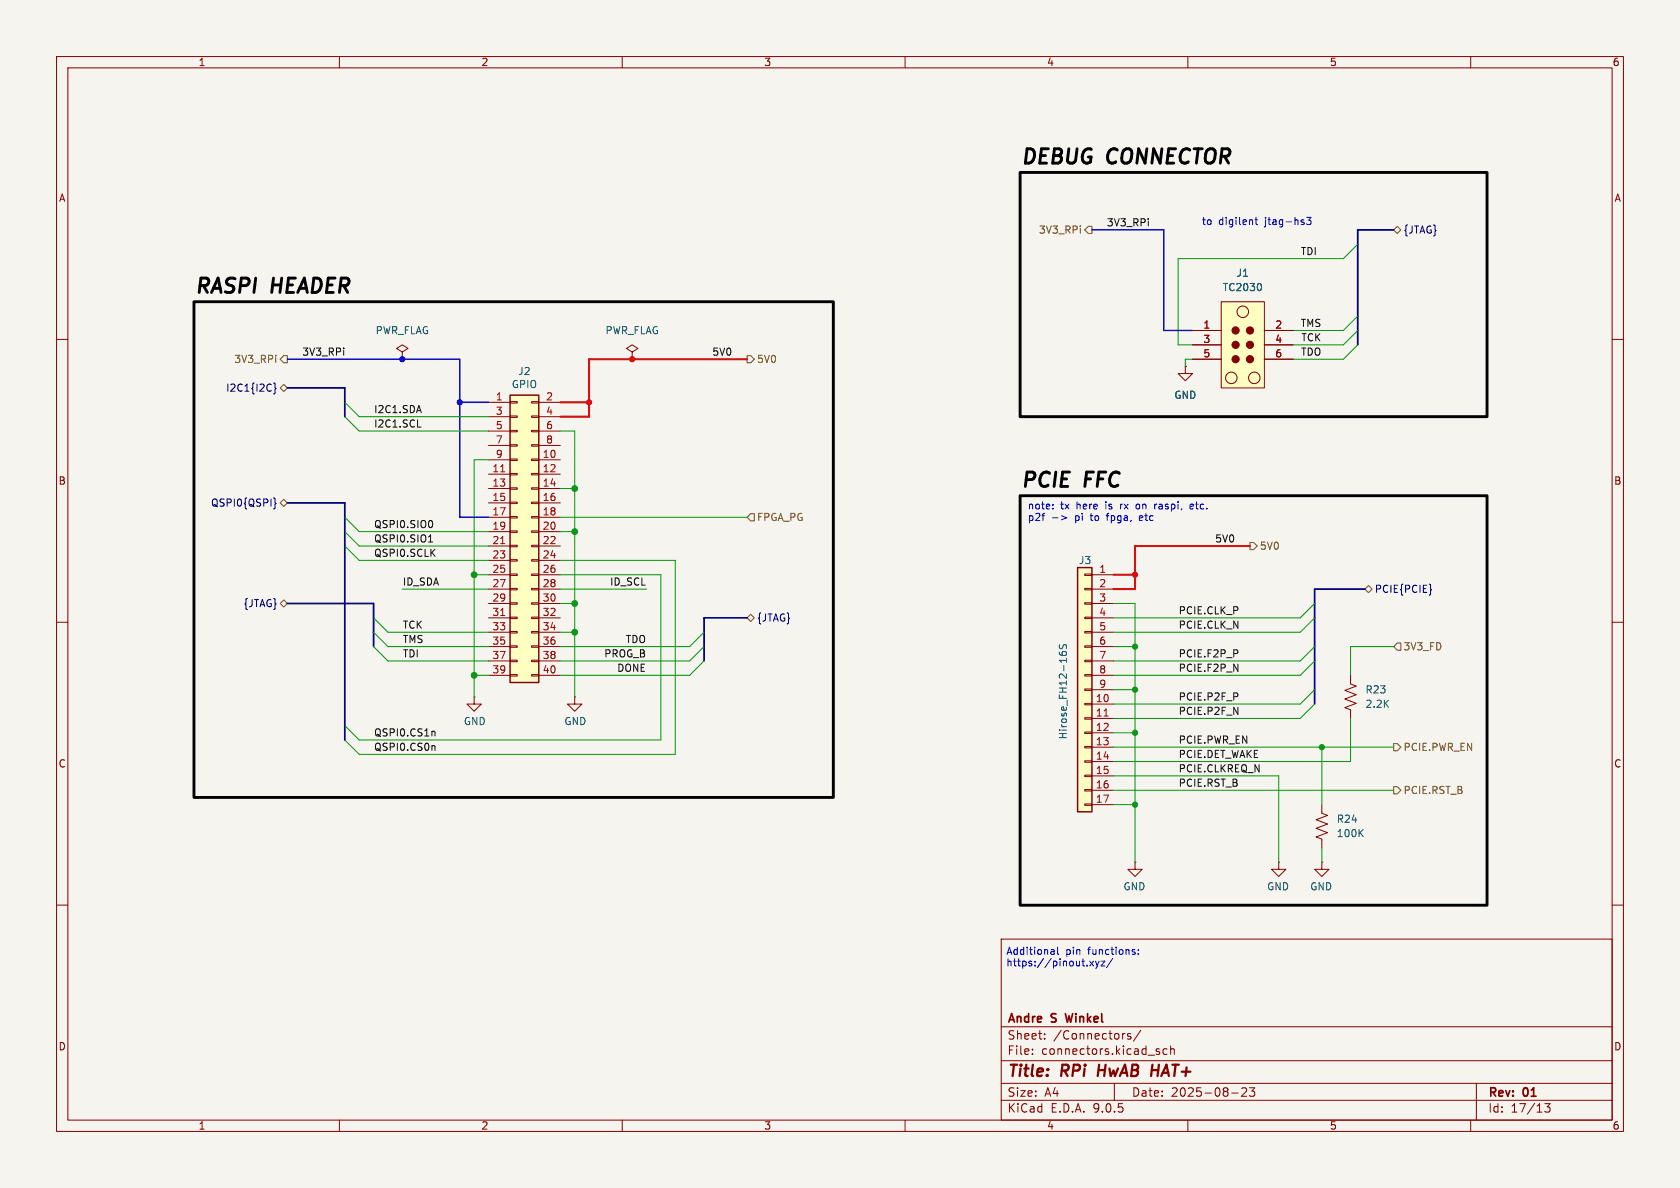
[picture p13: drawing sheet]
<svg xmlns="http://www.w3.org/2000/svg" width="297mm" height="210mm" viewBox="0 0 297 210" stroke-linecap="round" stroke-linejoin="round" font-family="sans-serif">
<defs><g id="words">
<g font-size="3.5">
<text x="180.3" y="29.7">DEBUG</text>
<text x="195.9" y="29.7">CONNECTOR</text>
<text x="34.3" y="52.6">RASPI</text>
<text x="48.1" y="52.6">HEADER</text>
<text x="180.3" y="86.9">PCIE</text>
<text x="191.9" y="86.9">FFC</text>
</g>
<g font-size="2.8" fill="#840000">
<text x="178" y="190.9">Title:</text>
<text x="187.7" y="190.9">RPi</text>
<text x="194.9" y="190.9">HwAB HAT+</text>
</g>
<g font-size="2.1" fill="#840000">
<text x="178" y="184">Sheet:</text>
<text x="178" y="181.2">Andre</text>
<text x="186" y="181.2">S</text>
<text x="186.2" y="184">/Connectors/</text>
<text x="189.1" y="181.2">Winkel</text>
<text x="178" y="186.7">File:</text>
<text x="184.1" y="186.7">connectors.kicad_sch</text>
<text x="178" y="196.9">KiCad</text>
<text x="178" y="194.1">Size:</text>
<text x="184.7" y="194.1">A4</text>
<text x="185.7" y="196.9">E.D.A.</text>
<text x="193.3" y="196.9">9.0.5</text>
<text x="200" y="194.1">Date:</text>
<text x="207" y="194.1">2025-08-23</text>
<text x="263" y="194.3">Rev:</text>
<text x="263" y="196.9">Id:</text>
<text x="267.1" y="196.9">17/13</text>
<text x="269.4" y="194.3">01</text>
</g>
<g font-size="1.8" fill="#840000">
<text x="35" y="11.9">1</text>
<text x="85" y="11.9">2</text>
<text x="135" y="11.9">3</text>
<text x="185" y="11.9">4</text>
<text x="235" y="11.9">5</text>
<text x="285" y="11.9">6</text>
<text x="10.3" y="35.9">A</text>
<text x="285.3" y="35.9">A</text>
<text x="10.3" y="85.9">B</text>
<text x="285.3" y="85.9">B</text>
<text x="10.3" y="135.9">C</text>
<text x="285.3" y="135.9">C</text>
<text x="10.3" y="185.9">D</text>
<text x="285.3" y="185.9">D</text>
<text x="35" y="199.9">1</text>
<text x="85" y="199.9">2</text>
<text x="135" y="199.9">3</text>
<text x="185" y="199.9">4</text>
<text x="235" y="199.9">5</text>
<text x="285" y="199.9">6</text>
</g>
<g font-size="1.8" fill="#725600">
<text x="183.6" y="41.5">3V3_RPi</text>
<text x="41.3" y="64.4">3V3_RPi</text>
<text x="133.7" y="64.4">5V0</text>
<text x="133.7" y="92.3">FPGA_PG</text>
<text x="222.6" y="97.4">5V0</text>
<text x="248" y="115.2">3V3_FD</text>
<text x="248" y="132.9">PCIE.PWR_EN</text>
<text x="248" y="140.6">PCIE.RST_B</text>
</g>
<g font-size="1.8" fill="#0f0f0f">
<text x="195.6" y="40.1">3V3_RPi</text>
<text x="229.9" y="45.2">TDI</text>
<text x="229.8" y="57.9">TMS</text>
<text x="53.3" y="63">3V3_RPi</text>
<text x="125.8" y="63">5V0</text>
<text x="229.9" y="63">TDO</text>
<text x="230" y="60.4">TCK</text>
<text x="66" y="73.1">I2C1.SDA</text>
<text x="66" y="75.7">I2C1.SCL</text>
<text x="66" y="93.4">QSPI0.SIO0</text>
<text x="66" y="96">QSPI0.SIO1</text>
<text x="214.7" y="96">5V0</text>
<text x="66" y="98.5">QSPI0.SCLK</text>
<text x="71.1" y="103.6">ID_SDA</text>
<text x="107.7" y="103.6">ID_SCL</text>
<text x="71.1" y="111.2">TCK</text>
<text x="71.1" y="113.8">TMS</text>
<text x="110.5" y="113.8">TDO</text>
<text x="208.3" y="108.7">PCIE.CLK_P</text>
<text x="208.3" y="111.2">PCIE.CLK_N</text>
<text x="71.1" y="116.3">TDI</text>
<text x="106.7" y="116.3">PROG_B</text>
<text x="109" y="118.8">DONE</text>
<text x="208.3" y="118.8">PCIE.F2P_N</text>
<text x="208.3" y="116.3">PCIE.F2P_P</text>
<text x="208.3" y="123.9">PCIE.P2F_P</text>
<text x="66" y="130.3">QSPI0.CS1n</text>
<text x="208.3" y="131.5">PCIE.PWR_EN</text>
<text x="208.3" y="126.5">PCIE.P2F_N</text>
<text x="66" y="132.8">QSPI0.CS0n</text>
<text x="208.3" y="136.6">PCIE.CLKREQ_N</text>
<text x="208.3" y="134.1">PCIE.DET_WAKE</text>
<text x="208.3" y="139.2">PCIE.RST_B</text>
</g>
<g font-size="1.8" fill="#0000c2">
<text x="212.4" y="40">to</text>
<text x="215.4" y="40">digilent</text>
<text x="223.7" y="40">jtag-hs3</text>
<text x="181.6" y="90.4">note:</text>
<text x="181.6" y="92.4">p2f</text>
<text x="187.5" y="90.4">tx</text>
<text x="190.2" y="92.4">pi</text>
<text x="190.4" y="90.4">here</text>
<text x="193.1" y="92.4">to</text>
<text x="195.7" y="90.4">is</text>
<text x="196.2" y="92.4">fpga,</text>
<text x="198.5" y="90.4">rx</text>
<text x="201.5" y="90.4">on</text>
<text x="202.1" y="92.4">etc</text>
<text x="205" y="90.4">raspi,</text>
<text x="211.5" y="90.4">etc.</text>
<text x="177.8" y="169.1">Additional</text>
<text x="177.8" y="171.2">https://pinout.xyz/</text>
<text x="188.4" y="169.1">pin</text>
<text x="192.5" y="169.1">functions:</text>
</g>
<g font-size="1.8" fill="#000084">
<text x="248" y="41.5">{JTAG}</text>
<text x="39.9" y="69.4">I2C1{I2C}</text>
<text x="37.2" y="89.8">QSPI0{QSPI}</text>
<text x="43" y="107.5">{JTAG}</text>
<text x="243" y="105">PCIE{PCIE}</text>
<text x="133.7" y="110.1">{JTAG}</text>
</g>
<g font-size="1.8" fill="#006464">
<text x="216.1" y="51.7">TC2030</text>
<text x="218.5" y="49.1">J1</text>
<text x="66.3" y="59.3">PWR_FLAG</text>
<text x="106.9" y="59.3">PWR_FLAG</text>
<text x="90.4" y="68.8">GPIO</text>
<text x="91.5" y="66.5">J2</text>
<text x="207.5" y="70.7">GND</text>
<text x="190.6" y="99.9">J3</text>
<text x="241.3" y="122.8">R23</text>
<text x="241.3" y="125.3">2.2K</text>
<text x="81.9" y="128.4">GND</text>
<text x="99.7" y="128.4">GND</text>
<text x="188.8" y="130.8" transform="rotate(-90 188.8 130.8)">Hirose_FH12-16S</text>
<text x="236.2" y="148.2">100K</text>
<text x="236.2" y="145.6">R24</text>
<text x="198.5" y="157.6">GND</text>
<text x="223.9" y="157.6">GND</text>
<text x="231.5" y="157.6">GND</text>
</g>
<g font-size="1.8" fill="#a90000">
<text x="212.7" y="58.2">1</text>
<text x="225.4" y="58.2">2</text>
<text x="212.7" y="60.7">3</text>
<text x="212.7" y="63.2">5</text>
<text x="225.4" y="60.7">4</text>
<text x="225.4" y="63.2">6</text>
<text x="87.6" y="70.9">1</text>
<text x="96.4" y="70.9">2</text>
<text x="87.6" y="73.4">3</text>
<text x="87.6" y="75.9">5</text>
<text x="96.4" y="73.4">4</text>
<text x="96.4" y="75.9">6</text>
<text x="87" y="83.6">11</text>
<text x="87.6" y="78.5">7</text>
<text x="87.6" y="81">9</text>
<text x="95.8" y="81">10</text>
<text x="95.8" y="83.6">12</text>
<text x="96.4" y="78.5">8</text>
<text x="87" y="86.1">13</text>
<text x="87" y="88.6">15</text>
<text x="95.8" y="86.1">14</text>
<text x="95.8" y="88.6">16</text>
<text x="87" y="91.2">17</text>
<text x="87" y="93.7">19</text>
<text x="95.8" y="91.2">18</text>
<text x="95.8" y="93.7">20</text>
<text x="87" y="96.3">21</text>
<text x="87" y="98.8">23</text>
<text x="87" y="101.3">25</text>
<text x="95.8" y="96.3">22</text>
<text x="95.8" y="98.8">24</text>
<text x="95.8" y="101.3">26</text>
<text x="194.2" y="101.3">1</text>
<text x="87" y="103.9">27</text>
<text x="87" y="106.4">29</text>
<text x="95.8" y="103.9">28</text>
<text x="95.8" y="106.4">30</text>
<text x="194.2" y="103.9">2</text>
<text x="194.2" y="106.4">3</text>
<text x="87" y="109">31</text>
<text x="87" y="111.5">33</text>
<text x="95.8" y="109">32</text>
<text x="95.8" y="111.5">34</text>
<text x="194.2" y="109">4</text>
<text x="194.2" y="111.5">5</text>
<text x="87" y="114">35</text>
<text x="87" y="116.6">37</text>
<text x="87" y="119.1">39</text>
<text x="95.8" y="114">36</text>
<text x="95.8" y="116.6">38</text>
<text x="95.8" y="119.1">40</text>
<text x="194.2" y="114">6</text>
<text x="194.2" y="116.6">7</text>
<text x="194.2" y="119.1">8</text>
<text x="193.6" y="124.2">10</text>
<text x="194.2" y="121.7">9</text>
<text x="193.6" y="126.7">11</text>
<text x="193.6" y="129.3">12</text>
<text x="193.6" y="131.8">13</text>
<text x="193.6" y="134.4">14</text>
<text x="193.6" y="136.9">15</text>
<text x="193.6" y="139.4">16</text>
<text x="193.6" y="142">17</text>
</g>
</g></defs>
<path d="M0 0h297v210h-297z" fill="#f5f4ef" stroke="#f5f4ef" stroke-width=".18"/>
<g fill="none" stroke="#840000" stroke-width=".18">
<path d="M10 10h277v190h-277zM12 12h273v186h-273zM60 10v2M110 10v2M160 10v2M210 10v2M260 10v2M10 60h2M71.1 62.2l1-.6-1-.6-1 .6 1 .6v1.3M71.1 63.5h.1M209.5 64.8v1.2h1.3l-1.3 1.3-1.2-1.3h1.2M209.5 64.8h.1"/>
<path d="M285 60h2M10 110h2M285 110h2M233.7 142.2v1.6l1 .3-2 .8 2 .8-2 .7 2 .8-2 .8 1 .3v1.6M10 160h2M177 166h108v32h-108zM285 160h2M60 198v2M110 198v2M160 198v2M177 194.5h108M177 191.5h108"/>
<path d="M177 187.5h108M177 181.5h108M182.5 186.3v.1M182.5 185.5v.1M184.7 183.6v.1M184.7 182.8v.1M197 191.5v3M198.7 182.7h.2M199.9 182.8l-.4-.1-.2 .2 .1 .2 .5 .2v.3h-.6M201.7 182.1l-1.3 2M204.6 185.9l.4 .1v.2l-.2 .2h-.3M204.6 185.4l.4 .1"/>
<path d="M206.3 185.5l-.4-.1-.3 .3v.4l.1 .2h.6M207 185.5l.2-.1 .3 .1 .1 .9M207 184.9v1.5M210 198v2M217.7 193.2h1.2M219.5 192.4l.6-.1 .2 .1 .1 .3-.9 1.1h.9M220.9 192.3h.9l-.5 .6 .4 .1v.7l-.2 .1h-.4l-.2-.1M260 198v2M261 191.5v6.5M273.1 195.1h.9l-.5 .6 .5 .1v.7l-.3 .1h-.4l-.2-.1"/>
</g>
<path d="M194.3 188.2l-.2 2" fill="none" stroke="#840000" stroke-width=".4"/>
<path d="M188.3 179.2l.4 1.5" fill="none" stroke="#840000" stroke-width=".3"/>
<path d="M240.4 147.2l.6 .7M241 146.6l-.7 .8" fill="none" stroke="#006464" stroke-width=".18"/>
<path d="M190.5 100.3h2.5v43.2h-2.5z" fill="#ffffc2"/>
<path d="M190.5 100.3h2.5v43.2h-2.5z" fill="none" stroke="#840000" stroke-width=".25"/>
<g fill="none" stroke="#840000" stroke-width=".18">
<path d="M191.8 101.5h1.2v.2h-1.2zM191.8 104h1.2v.3h-1.2zM191.8 106.6h1.2v.2h-1.2zM191.8 109.1h1.2v.2h-1.2zM191.8 111.6h1.2v.3h-1.2zM191.8 114.2h1.2v.2h-1.2zM191.8 116.7h1.2v.3h-1.2zM191.8 119.3h1.2v.2h-1.2zM193 101.6h3.8M193 104.1h3.8M193 106.7h3.8M193 109.2h3.8"/>
<path d="M193 111.8h3.8M193 114.3h3.8M193 116.8h3.8M193 119.4h3.8M238.8 119.4v1.5l1 .4-2.1 .7 2.1 .8-2.1 .8 2.1 .7-2.1 .8 1.1 .4v1.5M83.8 123.2v1.3h1.3l-1.3 1.2-1.3-1.2h1.3M83.8 123.2h.1M101.6 123.2v1.3h1.3l-1.3 1.2-1.3-1.2h1.3M101.6 123.2h.1M191.8 121.8h1.2v.2h-1.2zM191.8 124.3h1.2v.3h-1.2zM191.8 126.9h1.2v.2h-1.2z"/>
<path d="M191.8 129.4h1.2v.3h-1.2zM191.8 132h1.2v.2h-1.2zM191.8 134.5h1.2v.2h-1.2zM191.8 137h1.2v.3h-1.2zM191.8 139.6h1.2v.2h-1.2zM193 121.9h3.8M193 124.5h3.8M193 127h3.8M193 129.5h3.8M193 132.1h3.8M193 134.6h3.8M193 137.2h3.8"/>
<path d="M193 139.7h3.8M191.8 142.1h1.2v.3h-1.2zM193 142.2h3.8M200.7 152.4v1.3h-1.3l1.3 1.2 1.2-1.2h-1.2M200.7 152.4h.1M226.1 152.4v1.3h-1.3l1.3 1.2 1.2-1.2h-1.2M226.1 152.4h.1M233.7 152.4v1.3h-1.3l1.3 1.2 1.2-1.2h-1.2M233.7 152.4h.1"/>
</g>
<path d="M195.2 126.6h.7" fill="none" stroke="#a90000" stroke-width=".18"/>
<path d="M187.3 115.3v.3a.86 .86 0 0 0 1.2 0l-.1-.4h-.4l-.2 .2v.4l.2 .1M187.3 113.9v.5l.1 .2h.4l.2-.5 .3-.2 .2 .3v.5" fill="none" stroke="#006464" stroke-width=".18"/>
<path d="M215.9 53.3h7.6v15.3h-7.6z" fill="#ffffc2"/>
<g fill="none" stroke="#840000" stroke-width=".18">
<path d="M210.8 58.4h5.1M215.9 53.3h7.6v15.3h-7.6zM223.5 58.4h5.1M111.8 62.2l1-.6-1-.6-1.1 .6 1.1 .6v1.3M111.8 63.5h.1M210.8 61h5.1M210.8 63.5h5.1M223.5 61h5.1M223.5 63.5h5.1"/>
<circle cx="219.7" cy="55.1" r="1.02"/>
<circle cx="217.7" cy="66.8" r="1.02"/>
<circle cx="221.7" cy="66.8" r="1.02"/>
</g>
<g fill="#840000" stroke="#840000" stroke-width=".18">
<circle cx="218.4" cy="58.4" r=".63"/>
<circle cx="218.4" cy="61" r=".63"/>
<circle cx="218.4" cy="63.5" r=".63"/>
<circle cx="221" cy="58.4" r=".63"/>
<circle cx="221" cy="61" r=".63"/>
<circle cx="221" cy="63.5" r=".63"/>
</g>
<path d="M222.9 50.2l.1 .4-.1 .7" fill="none" stroke="#006464" stroke-width=".18"/>
<path d="M90.2 69.9h5v50.8h-5z" fill="#ffffc2"/>
<path d="M90.2 69.9h5v50.8h-5z" fill="none" stroke="#840000" stroke-width=".25"/>
<g fill="none" stroke="#840000" stroke-width=".18">
<path d="M210.8 58.4h5.1M223.5 58.4h5.1M86.4 71.1h3.8M86.4 73.7h3.8M86.4 76.2h3.8M86.4 78.7h3.8M90.2 71h1.2v.2h-1.2zM90.2 73.5h1.2v.3h-1.2zM90.2 76.1h1.2v.2h-1.2zM90.2 78.6h1.2v.3h-1.2zM94 71h1.2v.2h-1.2zM94 73.5h1.2v.3h-1.2z"/>
<path d="M94 76.1h1.2v.2h-1.2zM94 78.6h1.2v.3h-1.2zM95.2 71.1h3.9M95.2 73.7h3.9M95.2 76.2h3.9M95.2 78.7h3.9M209.5 64.8h.1M210.8 61h5.1M210.8 63.5h5.1M223.5 61h5.1M223.5 63.5h5.1M86.4 81.3h3.8"/>
<path d="M86.4 83.8h3.8M86.4 86.4h3.8M86.4 88.9h3.8M86.4 91.4h3.8M86.4 94h3.8M86.4 96.5h3.8M86.4 99.1h3.8M90.2 81.2h1.2v.2h-1.2zM90.2 83.7h1.2v.2h-1.2zM90.2 86.2h1.2v.3h-1.2zM90.2 88.8h1.2v.2h-1.2zM90.2 91.3h1.2v.3h-1.2z"/>
<path d="M90.2 93.9h1.2v.2h-1.2zM90.2 96.4h1.2v.2h-1.2zM90.2 98.9h1.2v.3h-1.2zM94 81.2h1.2v.2h-1.2zM94 83.7h1.2v.2h-1.2zM94 86.2h1.2v.3h-1.2zM94 88.8h1.2v.2h-1.2zM94 91.3h1.2v.3h-1.2zM94 93.9h1.2v.2h-1.2zM94 96.4h1.2v.2h-1.2zM94 98.9h1.2v.3h-1.2zM95.2 81.3h3.9"/>
<path d="M95.2 83.8h3.9M95.2 86.4h3.9M95.2 88.9h3.9M95.2 91.4h3.9M95.2 94h3.9M95.2 96.5h3.9M95.2 99.1h3.9M86.4 101.6h3.8M86.4 104.1h3.8M86.4 106.7h3.8M86.4 109.2h3.8M86.4 111.8h3.8"/>
<path d="M86.4 114.3h3.8M86.4 116.8h3.8M86.4 119.4h3.8M90.2 101.5h1.2v.2h-1.2zM90.2 104h1.2v.3h-1.2zM90.2 106.6h1.2v.2h-1.2zM90.2 109.1h1.2v.2h-1.2zM90.2 111.6h1.2v.3h-1.2zM90.2 114.2h1.2v.2h-1.2zM90.2 116.7h1.2v.3h-1.2zM90.2 119.3h1.2v.2h-1.2zM94 101.5h1.2v.2h-1.2z"/>
<path d="M94 104h1.2v.3h-1.2zM94 106.6h1.2v.2h-1.2zM94 109.1h1.2v.2h-1.2zM94 111.6h1.2v.3h-1.2zM94 114.2h1.2v.2h-1.2zM94 116.7h1.2v.3h-1.2zM94 119.3h1.2v.2h-1.2zM95.2 101.6h3.9M95.2 104.1h3.9M95.2 106.7h3.9M95.2 109.2h3.9M95.2 111.8h3.9"/>
<path d="M95.2 114.3h3.9M95.2 116.8h3.9M95.2 119.4h3.9"/>
</g>
<path d="M88.5 83.4h.7M88.5 96.1h.7M88.5 108.8h.7" fill="none" stroke="#a90000" stroke-width=".18"/>
<g fill="none" stroke="#725600" stroke-width=".18">
<path d="M191 39.9v.2M192.4 40h.6v1.3h-.6l-.6-.7zM246.4 40.6l.6-.6 .6 .6-.6 .7zM48.7 62.8v.1M49.5 68.6l.7-.7 .6 .7-.6 .6zM50.2 62.9h.6v1.2h-.6l-.7-.6zM132.1 62.9h.6l.6 .6-.6 .6h-.6zM50.2 88.3l.6 .6-.6 .6-.7-.6zM132.7 90.8h.6v1.3h-.6l-.6-.7zM221 95.9h.6l.6 .6-.6 .7h-.6zM49.5 106.7l.7-.7 .6 .7-.6 .6zM132.7 108.6l.6 .6-.6 .7-.6-.7z"/>
<path d="M241.3 104.1l.6-.6 .7 .6-.7 .7zM247 113.7h.6v1.2h-.6l-.6-.6zM246.4 131.4h.6l.6 .7-.6 .6h-.6zM246.4 139.1h.6l.6 .6-.6 .6h-.6z"/>
</g>
<path d="M48.4 67.7l.2 .2v.6l.2 .2-.2 .2v.6l-.2 .1M48.4 88l.2 .2v.6l.2 .2-.2 .2v.6l-.2 .2M252.9 104.1l.2 .1-.2 .2" fill="none" stroke="#000084" stroke-width=".18"/>
<path d="M73.8 75.5h.6M75.8 95.8h.7M76 94.7l.1-.2v1.3M76.3 92.1l.2 .4-.2 .7M76.5 131.8l.4 .2v.6M76.5 129.3l.4 .1v.7" fill="none" stroke="#0f0f0f" stroke-width=".18"/>
<path d="M246.4 40.6h-6.4v20.4M50.8 68.6h10.2v5.1M50.8 88.9h10.2v41.9M50.8 106.7h15.2v7.6M132.1 109.2h-7.6v7.6M241.3 104.1h-8.9v20.4" fill="none" stroke="#000084" stroke-width=".3"/>
<g fill="none" stroke="#009600" stroke-width=".18">
<path d="M240 43.2l-2.5 2.5h-29.2v15.3h2.5M240 58.4l-2.5 2.6h-8.9M240 55.9l-2.5 2.5h-8.9M61 73.7l2.5 2.5h22.9M61 71.1l2.5 2.6h22.9M99.1 76.2h2.5v47M210.8 63.5h-1.3v1.3M240 61l-2.5 2.5h-8.9M61 91.4l2.5 2.6h22.9M61 96.5l2.5 2.6h22.9M61 94l2.5 2.5h22.9M86.4 81.3h-2.6v41.9"/>
<path d="M99.1 94h2.5M99.1 91.4h33M99.1 99.1h20.3v34.3h-55.9l-2.5-2.6M99.1 86.4h2.5M66 109.2l2.6 2.6h17.8M66 114.3l2.6 2.5h17.8M66 111.8l2.6 2.5h17.8M71.1 104.1h15.3M83.8 101.6h2.6M83.8 119.4h2.6M99.1 101.6h17.7v29.2h-53.3l-2.5-2.5M99.1 104.1h15.2"/>
<path d="M99.1 106.7h2.5M99.1 111.8h2.5M124.5 116.8l-2.6 2.6h-22.8M124.5 114.3l-2.6 2.5h-22.8M124.5 111.8l-2.6 2.5h-22.8M196.8 106.7h3.9v45.7M196.8 114.3h3.9M232.4 116.8l-2.5 2.6h-33.1M232.4 109.2l-2.5 2.6h-33.1M232.4 114.3l-2.5 2.5h-33.1M232.4 106.7l-2.5 2.5h-33.1M246.4 114.3h-7.6v5.1"/>
<path d="M196.8 121.9h3.9M196.8 137.2h29.3v15.2M196.8 129.5h3.9M196.8 132.1h49.6M196.8 139.7h49.6M232.4 124.5l-2.5 2.5h-33.1M232.4 121.9l-2.5 2.6h-33.1M233.7 132.1v10.1M238.8 127v7.6h-42M196.8 142.2h3.9M233.7 149.9v2.5"/>
</g>
<path d="M99.1 71.1h5M132.1 63.5h-28v10.2h-5M221 96.5h-20.3v7.6h-3.9M196.8 101.6h3.9" fill="none" stroke="#f00" stroke-width=".36"/>
<path d="M193 40.6h12.7v17.8h5.1M50.8 63.5h30.5v27.9h5.1M81.3 71.1h5.1" fill="none" stroke="#00f" stroke-width=".25"/>
<g fill="none" stroke="#0000c2" stroke-width=".18">
<path d="M221.9 38.9h.4M222 38.4v1.1l.3 .2M231 38.4h.8l-.4 .5 .3 .1v.6l-.2 .1-.5-.1M184.2 91.2h.5M186.1 91.5h.9M186.1 89.9v.1M186.1 89.2v.1M187.6 91.2l1 .3-1 .4M200.9 89.2l-.1 .2 .1 .5M201.6 91.2l-.2 .2v.4l.2 .2M202 91.5l-.6 .1M204.1 89.1v.9"/>
<path d="M204.5 89.1l-.4 .3M210.9 89.2l-.3-.1-.2 .2v.6h.5M211 89.4l-.6 .1M185.9 167.9h.3l.2 .1v.7M186.4 168.7h-.5M186.4 168.2h-.5M187 167.4v1.1l.2 .2M192.2 170.6v.2M192.7 169.9l.6 .9M193.3 169.9l-.6 .9M193.7 169.9l.3 .9M194 170.8l-.3 .4"/>
<path d="M194.3 169.9l-.3 .9M194.7 169.9h.6l-.6 .9h.6M196.7 169.4l-1.1 1.7M200.3 167.9h.3M200.3 168.3h.3l.1 .2-.2 .2h-.2M201.2 168.6v.1M201.2 167.9v.1"/>
</g>
<path d="M180.3 30.5h82.6v43.2h-82.6zM34.3 53.3h113v87.7h-113zM180.3 87.6h82.6v72.4h-82.6z" fill="none" stroke="#000" stroke-width=".51"/>
<path d="M222.9 50.2l.1 .4-.1 .7" fill="none" stroke="#006464" stroke-width=".18"/>
<g fill="#00f" stroke="#00f" stroke-width=".18">
<circle cx="71.1" cy="63.5" r=".46"/>
<circle cx="81.3" cy="71.1" r=".46"/>
</g>
<g fill="#009600" stroke="#009600" stroke-width=".18">
<circle cx="83.8" cy="101.6" r=".51"/>
<circle cx="83.8" cy="119.4" r=".51"/>
<circle cx="101.6" cy="94" r=".51"/>
<circle cx="101.6" cy="86.4" r=".51"/>
<circle cx="101.6" cy="111.8" r=".51"/>
<circle cx="101.6" cy="106.7" r=".51"/>
<circle cx="200.7" cy="142.2" r=".46"/>
<circle cx="200.7" cy="129.5" r=".46"/>
<circle cx="200.7" cy="114.3" r=".46"/>
<circle cx="200.7" cy="121.9" r=".46"/>
<circle cx="233.7" cy="132.1" r=".46"/>
</g>
<g fill="#f00" stroke="#f00" stroke-width=".18">
<circle cx="200.7" cy="101.6" r=".46"/>
<circle cx="104.1" cy="71.1" r=".46"/>
<circle cx="111.8" cy="63.5" r=".46"/>
</g>
<use href="#words"/>
</svg>
